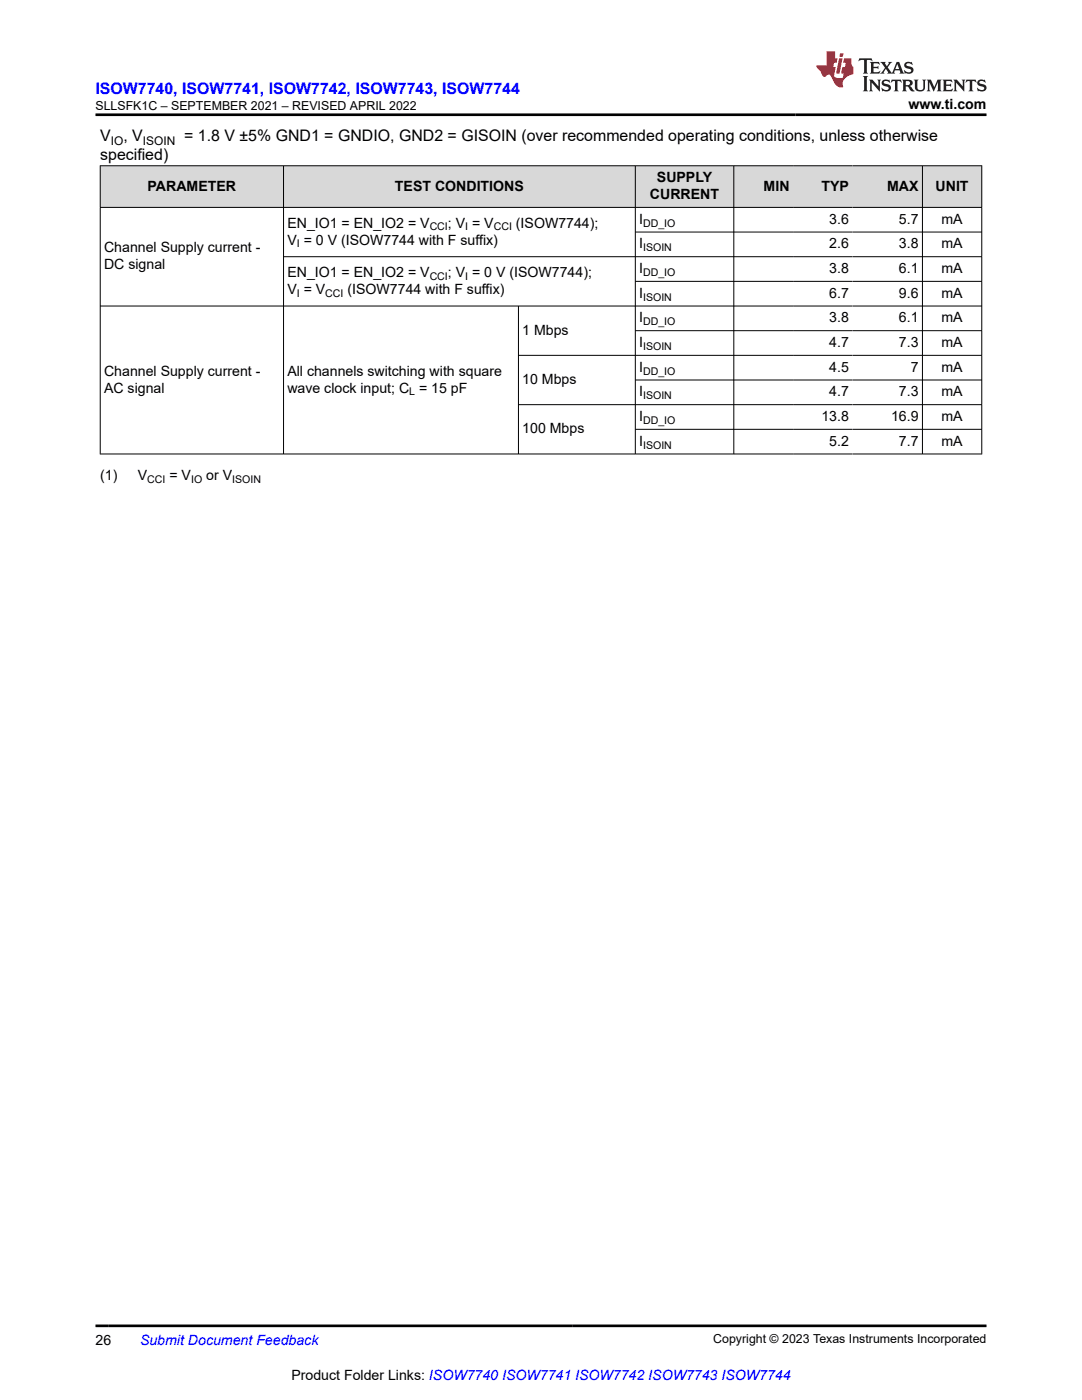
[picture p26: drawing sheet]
<svg xmlns="http://www.w3.org/2000/svg" width="216mm" height="279mm" viewBox="0 0 216 279" stroke-linecap="round" stroke-linejoin="round" font-family="sans-serif">
<defs><g id="words">
<text font-size="3.2" fill="#00f" x="19" y="18.7">ISOW7740, ISOW7741, ISOW7742, ISOW7743, ISOW7744</text>
<g font-size="3.2">
<text x="20" y="28.2">V</text>
<text x="24.6" y="28.2">, V</text>
<text x="36.8" y="28.2">= 1.8 V ±5% GND1 = GNDIO, GND2 = GISOIN (over recommended operating conditions, unless otherwise</text>
<text x="20" y="32">specified)</text>
</g>
<g font-size="2.8">
<text x="181.3" y="21.8">www.ti.com</text>
<text x="29.5" y="38">PARAMETER</text>
<text x="78.8" y="38">TEST CONDITIONS</text>
<text x="129.7" y="39.7">CURRENT</text>
<text x="131.1" y="36.4">SUPPLY</text>
<text x="152.4" y="38">MIN</text>
<text x="163.9" y="38">TYP</text>
<text x="177" y="38">MAX</text>
<text x="186.7" y="38">UNIT</text>
<text x="57.3" y="45.4">EN_IO1 = EN_IO2 = V</text>
<text x="89.4" y="45.4">; V = V</text>
<text x="102.9" y="45.4">(ISOW7744);</text>
<text x="127.5" y="44.7">I</text>
<text x="165.5" y="44.7">3.6</text>
<text x="179.4" y="44.7">5.7</text>
<text x="187.9" y="44.7">mA</text>
<text x="20.8" y="50.4">Channel Supply current -</text>
<text x="20.8" y="53.7">DC signal</text>
<text x="57.3" y="48.8">V = 0 V (ISOW7744 with F suffix)</text>
<text x="127.5" y="49.6">I</text>
<text x="165.5" y="49.6">2.6</text>
<text x="179.4" y="49.6">3.8</text>
<text x="187.9" y="49.6">mA</text>
<text x="57.3" y="55.3">EN_IO1 = EN_IO2 = V</text>
<text x="57.3" y="58.7">V = V</text>
<text x="69.3" y="58.7">(ISOW7744 with F suffix)</text>
<text x="89.4" y="55.3">; V = 0 V (ISOW7744);</text>
<text x="127.5" y="54.5">I</text>
<text x="127.5" y="59.4">I</text>
<text x="165.5" y="54.5">3.8</text>
<text x="165.5" y="59.4">6.7</text>
<text x="179.4" y="54.5">6.1</text>
<text x="179.4" y="59.4">9.6</text>
<text x="187.9" y="54.5">mA</text>
<text x="187.9" y="59.4">mA</text>
<text x="127.5" y="64.3">I</text>
<text x="165.5" y="64.3">3.8</text>
<text x="179.4" y="64.3">6.1</text>
<text x="187.9" y="64.3">mA</text>
<text x="104.2" y="66.8">1 Mbps</text>
<text x="127.5" y="69.3">I</text>
<text x="165.5" y="69.3">4.7</text>
<text x="179.4" y="69.3">7.3</text>
<text x="187.9" y="69.3">mA</text>
<text x="20.8" y="75">Channel Supply current -</text>
<text x="57.3" y="75">All channels switching with square</text>
<text x="104.2" y="76.7">10 Mbps</text>
<text x="127.5" y="74.2">I</text>
<text x="165.5" y="74.2">4.5</text>
<text x="181.7" y="74.2">7</text>
<text x="187.9" y="74.2">mA</text>
<text x="20.8" y="78.3">AC signal</text>
<text x="57.3" y="78.3">wave clock input; C = 15 pF</text>
<text x="127.5" y="79.1">I</text>
<text x="165.5" y="79.1">4.7</text>
<text x="179.4" y="79.1">7.3</text>
<text x="187.9" y="79.1">mA</text>
<text x="104.2" y="86.5">100 Mbps</text>
<text x="127.5" y="84">I</text>
<text x="127.5" y="89">I</text>
<text x="163.9" y="84">13.8</text>
<text x="165.5" y="89">5.2</text>
<text x="177.8" y="84">16.9</text>
<text x="179.4" y="89">7.7</text>
<text x="187.9" y="84">mA</text>
<text x="187.9" y="89">mA</text>
<text x="20" y="95.8">(1)</text>
<text x="27.5" y="95.8">V</text>
<text x="33.8" y="95.8">= V</text>
<text x="41.1" y="95.8">or V</text>
<text x="19" y="268.4">26</text>
<text x="58.1" y="275.3">Product Folder Links: ISOW7740 ISOW7741 ISOW7742 ISOW7743 ISOW7744</text>
</g>
<text font-size="2.8" fill="#00f" x="27.9" y="268.4">Submit Document Feedback</text>
<g font-size="2.5">
<text x="19.1" y="21.9">SLLSFK1C – SEPTEMBER 2021 – REVISED APRIL 2022</text>
<text x="142.3" y="268.1">Copyright © 2023 Texas Instruments Incorporated</text>
</g>
<g font-size="2.4">
<text x="22.1" y="28.9">IO</text>
<text x="28.5" y="28.9">ISOIN</text>
</g>
<g font-size="2.1">
<text x="85.7" y="46">CCI</text>
<text x="92.8" y="46">I</text>
<text x="98.5" y="46">CCI</text>
<text x="128.3" y="45.2">DD_IO</text>
<text x="59.2" y="49.4">I</text>
<text x="128.3" y="50.1">ISOIN</text>
<text x="59.2" y="59.2">I</text>
<text x="64.9" y="59.2">CCI</text>
<text x="85.7" y="55.8">CCI</text>
<text x="92.8" y="55.8">I</text>
<text x="128.3" y="55.1">DD_IO</text>
<text x="128.3" y="60">ISOIN</text>
<text x="128.3" y="64.9">DD_IO</text>
<text x="128.3" y="69.8">ISOIN</text>
<text x="128.3" y="74.8">DD_IO</text>
<text x="81.7" y="78.9">L</text>
<text x="128.3" y="79.7">ISOIN</text>
<text x="128.3" y="84.6">DD_IO</text>
<text x="128.3" y="89.5">ISOIN</text>
<text x="29.4" y="96.3">CCI</text>
<text x="38.1" y="96.3">IO</text>
<text x="46.3" y="96.3">ISOIN</text>
</g>
</g></defs>
<g fill="#d8d8d8">
<path d="M20 33.1h175.9v8.3h-175.9z" fill-rule="evenodd"/>
<path d="M20.1 33.1h36.4v8.2h-36.4z" fill-rule="evenodd"/>
<path d="M56.6 33.1h70.1v8.2h-70.1z" fill-rule="evenodd"/>
<path d="M126.8 33.1h19.6v8.2h-19.6z" fill-rule="evenodd"/>
<path d="M146.5 33.1h11.8v8.2h-11.8z" fill-rule="evenodd"/>
<path d="M158.3 33.1h11.8v8.2h-11.8z" fill-rule="evenodd"/>
<path d="M170.1 33.1h13.9v8.2h-13.9z" fill-rule="evenodd"/>
<path d="M184.1 33.1h11.7v8.2h-11.7z" fill-rule="evenodd"/>
</g>
<g fill="none" stroke="#000" stroke-width=".2">
<path d="M19.9 33.1h176.1M20 33v57.7M56.6 33v57.7M126.8 33v57.7M146.4 33v57.7M184.1 33v57.7M195.9 33v57.7M19.9 41.4h176.1M56.6 51.2h139.4M126.8 46.3h69.2M126.8 56.2h69.2M103.5 61.1v29.6"/>
<path d="M103.5 70.9h92.5M126.8 66h69.2M126.8 75.8h69.2M196 61.1h-176.1M19.9 90.6h176.1M126.8 85.7h69.2M196 80.8h-92.5"/>
</g>
<path d="M171.5 11.6l-.2 .6 .5-.2h.6v.1v2.2l-.2 .4h1l-.2-.4v-2.2v-.1h.5l.5 .2-.1-.6zM173.6 12.4l.2 .3v1.6l-.2 .4h1.9l.1-.6a1.08 1.08 0 0 1-1.3 .2v-.7h.6l.4 .2v-.7l-.4 .2h-.6v-.5l.2-.2a1 1 0 0 1 1 .3l-.1-.5zM175.7 12.4l.9 1.1-1 1.2h.9l-.2-.2 .5-.8 .4 .8-.2 .2h1.6l-.2-.2 .2-.5h.9l.1 .5-.1 .2h.9l-.2-.4-.8-1.9h-.5l-.9 2.1-.9-1.1 .9-1h-.8l.2 .2-.4 .6-.4-.6 .2-.2zM179 12.8l.4 1h-.7zM180.7 12.5a.65 .65 0 0 0-.2 .7 .65 .65 0 0 0 .6 .5l.6 .1 .1 .3a.79 .79 0 0 1-.7 .4 .79 .79 0 0 1-.7-.5l.1 .7 .2-.1a.93 .93 0 0 0 1.1 0 .93 .93 0 0 0 .4-.9 1.46 1.46 0 0 0-1.2-.6l-.1-.3a1.09 1.09 0 0 1 1.2 .2l-.2-.6-.1 .1-.5-.2zM172.2 15.2l.2 .4v2.2l-.2 .4h1l-.2-.4v-2.2l.2-.4zM173.4 15.9l.2 .4v1.5l-.2 .4h.8l-.3-.4 .1-1.3 1.6 1.8v-2l.2-.4h-.7l.1 .2 .1 1.1-1.2-1.3zM176.2 16a.65 .65 0 0 0-.2 .8 .65 .65 0 0 0 .6 .4l.6 .2 .1 .2a.79 .79 0 0 1-.7 .4 .79 .79 0 0 1-.7-.5l.1 .7 .2-.1a.93 .93 0 0 0 1.1 .1 .93 .93 0 0 0 .4-1 1.46 1.46 0 0 0-1.2-.5l-.1-.4a1.09 1.09 0 0 1 1.2 .2l-.1-.6-.2 .1-.5-.1zM177.9 15.9l-.1 .6a.63 .63 0 0 1 .8-.3v1.6l-.3 .4h1l-.2-.4v-1.6a.66 .66 0 0 1 .8 .3l-.1-.6zM180 15.9l.2 .4v1.5l-.2 .4h1l-.2-.2-.1-.7h.5l.1 .2a.79 .79 0 0 0 1.2 .6l-1-.9a.61 .61 0 0 0 .6-.6 .61 .61 0 0 0-.5-.7zM180.8 16.2h.1a.47 .47 0 0 1 .5 .1 .47 .47 0 0 1 .1 .5l-.1 .1-.7 .1zM182.3 15.9l.2 .2a2.27 2.27 0 0 0 .4 2 1.04 1.04 0 0 0 1.7-.7v-1.3l.2-.2h-.8l.2 .4v1.1a.6 .6 0 0 1-.6 .6 .6 .6 0 0 1-.6-.6v-1.1l.3-.4zM184.9 15.9l.2 .4v1.5l-.2 .4h.8l-.3-.4v-1.4l.9 1.9 .9-1.9v1.4l-.3 .4h1l-.2-.4v-1.5l.2-.4h-.8l-.7 1.5-.6-1.5zM188.1 15.9l.2 .4v1.5l-.2 .4h1.9l.1-.6a1.09 1.09 0 0 1-1.3 .2v-.7h.6l.4 .2v-.6l-.4 .2h-.6v-.6l.2-.1a1.01 1.01 0 0 1 1 .3l-.1-.6zM190.2 15.9l.3 .4v1.5l-.3 .4h.8l-.2-.4v-1.3l1.6 1.8v-2l.2-.4h-.7l.2 .2v1.1l-1.2-1.3zM192.8 15.9l-.1 .6a.63 .63 0 0 1 .8-.3v1.6l-.3 .4h1l-.2-.4v-1.6a.66 .66 0 0 1 .8 .3l-.1-.6zM195.2 16a.65 .65 0 0 0-.2 .8 .65 .65 0 0 0 .6 .4l.6 .2 .2 .2a.79 .79 0 0 1-.7 .4 .79 .79 0 0 1-.7-.5l.1 .7 .2-.1a.93 .93 0 0 0 1 .1 .93 .93 0 0 0 .5-1 1.46 1.46 0 0 0-1.3-.5v-.4a1.09 1.09 0 0 1 1.2 .2l-.2-.6-.2 .1-.5-.1z" fill="#231f20"/>
<path d="M164.9 10.3v2.7h-2l.1 .4 .8 1a.95 .95 0 0 0 1 .9 .59 .59 0 0 1 .5-.4 .59 .59 0 0 1 .5 .3l.4 .8a1.59 1.59 0 0 0 2.1 1.4 1.61 1.61 0 0 1 1-2.3l1-.3-.1-1.5a1.59 1.59 0 0 1-.3-1.7h-1.5l-.2 .9h.6l-.2 .9h-.5l-.2 .9v.3l.4 .1-.1 .9h-.7a.73 .73 0 0 1-1-.7l.3-1.5h-.5l.1-.9h.5l.2-.9h-.5v-1.3zM167.4 11.6l-.6 3.1h.7l.6-3.1zM167.6 10.7l-.1 .6h.7l.1-.6z" fill="#ed1c24"/>
<path d="M19 22.9h177.8M19 264.6h177.8" fill="none" stroke="#000" stroke-width=".53"/>
<use href="#words"/>
</svg>
